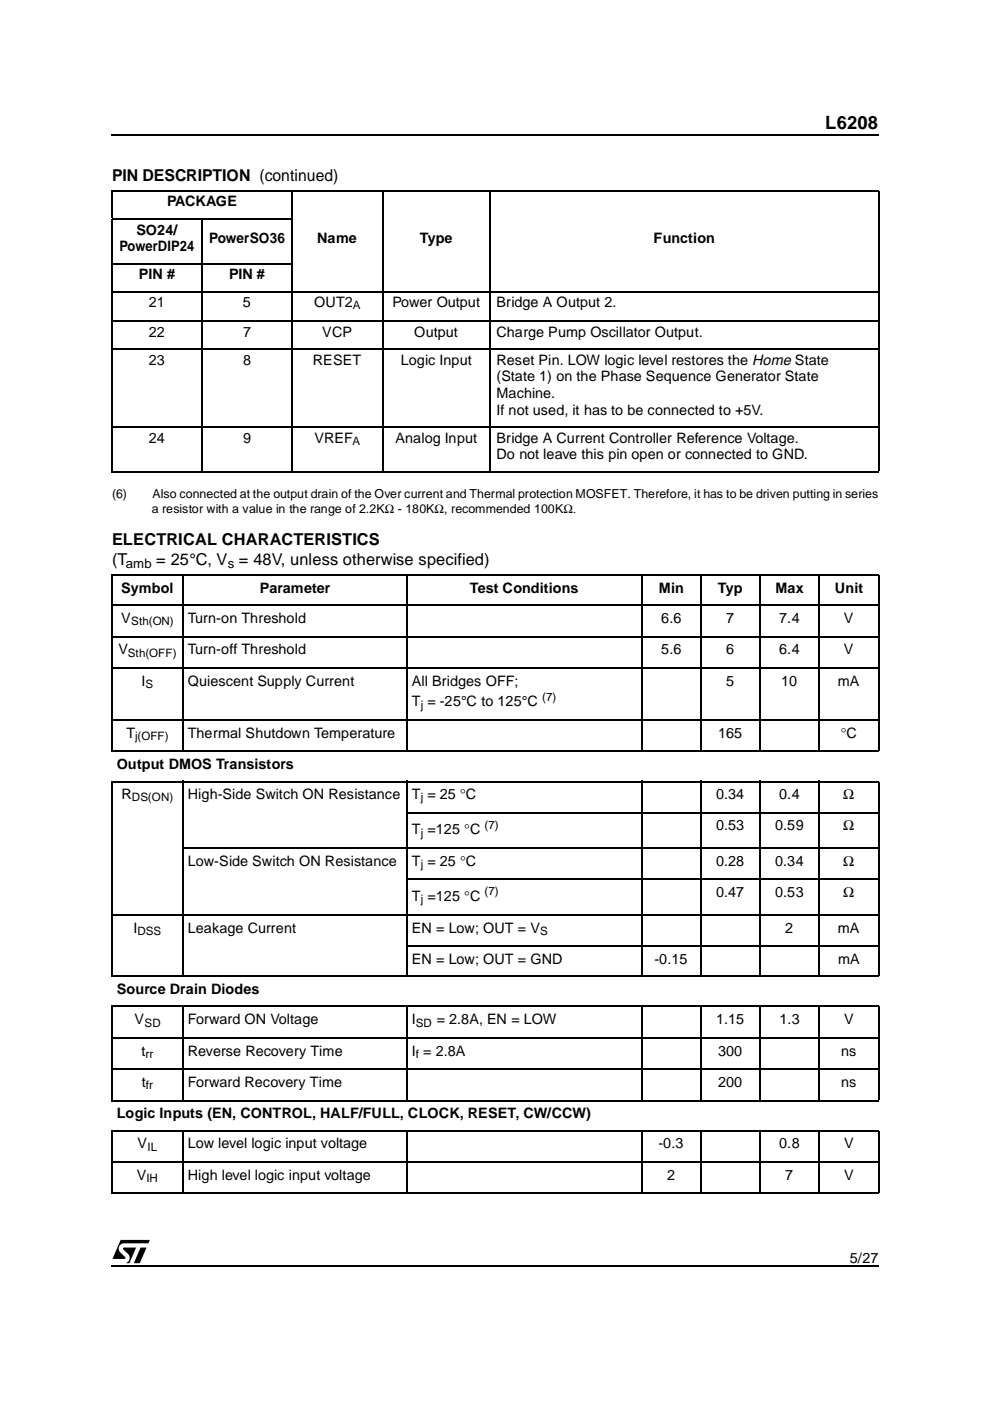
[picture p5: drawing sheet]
<svg xmlns="http://www.w3.org/2000/svg" width="210mm" height="297mm" viewBox="0 0 210 297" stroke-linecap="round" stroke-linejoin="round" font-family="sans-serif">
<defs><g id="words">
<text font-size="3.9" x="175" y="27.4">L6208</text>
<g font-size="3.5">
<text x="23.7" y="38.3">PIN DESCRIPTION (continued)</text>
<text x="23.7" y="115.5">ELECTRICAL CHARACTERISTICS</text>
<text x="23.7" y="119.9">(T</text>
<text x="33.1" y="119.9">= 25°C, V = 48V, unless otherwise specified)</text>
</g>
<g font-size="3">
<text x="35.4" y="43.7">PACKAGE</text>
<text x="25.4" y="53.2">PowerDIP24</text>
<text x="28.9" y="49.8">SO24/</text>
<text x="44.3" y="51.4">PowerSO36</text>
<text x="67.3" y="51.5">Name</text>
<text x="89" y="51.5">Type</text>
<text x="138.6" y="51.5">Function</text>
<text x="29.4" y="59.2">PIN #</text>
<text x="48.6" y="59.2">PIN #</text>
<text x="31.5" y="65.2">21</text>
<text x="51.5" y="65.2">5</text>
<text x="66.6" y="65.2">OUT2</text>
<text x="83.2" y="65.2">Power Output</text>
<text x="105.3" y="65.2">Bridge A Output 2.</text>
<text x="31.5" y="71.3">22</text>
<text x="51.5" y="71.3">7</text>
<text x="68.3" y="71.3">VCP</text>
<text x="87.8" y="71.3">Output</text>
<text x="105.3" y="71.3">Charge Pump Oscillator Output.</text>
<text x="31.5" y="77.4">23</text>
<text x="51.5" y="77.4">8</text>
<text x="66.3" y="77.4">RESET</text>
<text x="85" y="77.4">Logic Input</text>
<text x="105.3" y="77.4">Reset Pin. LOW logic level restores the Home State</text>
<text x="105.3" y="80.8">(State 1) on the Phase Sequence Generator State</text>
<text x="105.3" y="84.4">Machine.</text>
<text x="105.3" y="87.9">If not used, it has to be connected to +5V.</text>
<text x="31.5" y="93.9">24</text>
<text x="51.5" y="93.9">9</text>
<text x="66.7" y="93.9">VREF</text>
<text x="83.9" y="93.9">Analog Input</text>
<text x="105.3" y="93.9">Bridge A Current Controller Reference Voltage.</text>
<text x="105.3" y="97.3">Do not leave this pin open or connected to GND.</text>
<text x="25.7" y="125.7">Symbol</text>
<text x="55.1" y="125.7">Parameter</text>
<text x="99.6" y="125.7">Test Conditions</text>
<text x="139.7" y="125.7">Min</text>
<text x="152.2" y="125.7">Typ</text>
<text x="164.4" y="125.7">Max</text>
<text x="177" y="125.7">Unit</text>
<text x="25.7" y="132.1">V</text>
<text x="39.8" y="132.1">Turn-on Threshold</text>
<text x="140.2" y="132.1">6.6</text>
<text x="154" y="132.1">7</text>
<text x="165.2" y="132.1">7.4</text>
<text x="178.9" y="132.1">V</text>
<text x="25.1" y="138.7">V</text>
<text x="39.8" y="138.7">Turn-off Threshold</text>
<text x="140.2" y="138.7">5.6</text>
<text x="154" y="138.7">6</text>
<text x="165.2" y="138.7">6.4</text>
<text x="178.9" y="138.7">V</text>
<text x="30" y="145.4">I</text>
<text x="39.8" y="145.4">Quiescent Supply Current</text>
<text x="87.3" y="149.7">T = -25°C to 125°C</text>
<text x="87.3" y="145.4">All Bridges OFF;</text>
<text x="154" y="145.4">5</text>
<text x="165.6" y="145.4">10</text>
<text x="177.7" y="145.4">mA</text>
<text x="26.8" y="156.4">T</text>
<text x="39.8" y="156.4">Thermal Shutdown Temperature</text>
<text x="152.3" y="156.4">165</text>
<text x="178.3" y="156.4">°C</text>
<text x="24.8" y="163">Output DMOS Transistors</text>
<text x="25.8" y="169.5">R</text>
<text x="39.8" y="169.5">High-Side Switch ON Resistance</text>
<text x="87.3" y="169.5">T = 25 °C</text>
<text x="151.9" y="169.5">0.34</text>
<text x="165.2" y="169.5">0.4</text>
<text x="178.8" y="169.5">Ω</text>
<text x="87.3" y="176.9">T =125 °C</text>
<text x="151.8" y="176.1">0.53</text>
<text x="164.4" y="176.1">0.59</text>
<text x="178.8" y="176.1">Ω</text>
<text x="39.8" y="183.6">Low-Side Switch ON Resistance</text>
<text x="87.3" y="183.6">T = 25 °C</text>
<text x="151.9" y="183.6">0.28</text>
<text x="164.4" y="183.6">0.34</text>
<text x="178.8" y="183.6">Ω</text>
<text x="87.3" y="191.1">T =125 °C</text>
<text x="151.8" y="190.2">0.47</text>
<text x="164.4" y="190.2">0.53</text>
<text x="178.8" y="190.2">Ω</text>
<text x="28.3" y="197.8">I</text>
<text x="39.8" y="197.8">Leakage Current</text>
<text x="87.3" y="197.8">EN = Low; OUT = V</text>
<text x="166.5" y="197.8">2</text>
<text x="177.7" y="197.8">mA</text>
<text x="87.3" y="204.4">EN = Low; OUT = GND</text>
<text x="138.7" y="204.4">-0.15</text>
<text x="177.7" y="204.4">mA</text>
<text x="24.8" y="210.8">Source Drain Diodes</text>
<text x="28.5" y="217.1">V</text>
<text x="39.8" y="217.1">Forward ON Voltage</text>
<text x="87.3" y="217.1">I</text>
<text x="92.6" y="217.1">= 2.8A, EN = LOW</text>
<text x="151.9" y="217.1">1.15</text>
<text x="165.2" y="217.1">1.3</text>
<text x="179" y="217.1">V</text>
<text x="30" y="223.8">t</text>
<text x="39.8" y="223.8">Reverse Recovery Time</text>
<text x="87.3" y="223.8">I = 2.8A</text>
<text x="152.3" y="223.8">300</text>
<text x="178.4" y="223.8">ns</text>
<text x="30.1" y="230.4">t</text>
<text x="39.8" y="230.4">Forward Recovery Time</text>
<text x="152.3" y="230.4">200</text>
<text x="178.4" y="230.4">ns</text>
<text x="24.8" y="237.1">Logic Inputs (EN, CONTROL, HALF/FULL, CLOCK, RESET, CW/CCW)</text>
<text x="29.2" y="243.5">V</text>
<text x="39.8" y="243.5">Low level logic input voltage</text>
<text x="139.6" y="243.5">-0.3</text>
<text x="165.2" y="243.5">0.8</text>
<text x="179" y="243.5">V</text>
<text x="29" y="250.2">V</text>
<text x="39.8" y="250.2">High level logic input voltage</text>
<text x="141.4" y="250.2">2</text>
<text x="166.5" y="250.2">7</text>
<text x="178.9" y="250.2">V</text>
<text x="180.2" y="267.7">5/27</text>
</g>
<g font-size="2.8">
<text x="26.7" y="120.4">amb</text>
<text x="48.3" y="120.4">s</text>
</g>
<g font-size="2.6">
<text x="23.7" y="105.6">(6)</text>
<text x="32.3" y="105.6">Also connected at the output drain of the Over current and Thermal protection MOSFET. Therefore, it has to be driven putting in series</text>
<text x="32.2" y="108.7">a resistor with a value in the range of 2.2KΩ - 180KΩ, recommended 100KΩ.</text>
</g>
<g font-size="2.5">
<text x="74.8" y="65.6">A</text>
<text x="74.7" y="94.3">A</text>
<text x="27.8" y="132.6">Sth(ON)</text>
<text x="27.1" y="139.2">Sth(OFF)</text>
<text x="30.9" y="145.9">S</text>
<text x="114.9" y="148.6">(7)</text>
<text x="89.2" y="150.3">j</text>
<text x="28.7" y="156.9">j(OFF)</text>
<text x="28" y="169.9">DS(ON)</text>
<text x="89.2" y="169.9">j</text>
<text x="89.2" y="177.4">j</text>
<text x="102.7" y="175.7">(7)</text>
<text x="89.2" y="184">j</text>
<text x="89.2" y="191.5">j</text>
<text x="102.7" y="189.8">(7)</text>
<text x="29.2" y="198.2">DSS</text>
<text x="114.5" y="198.2">S</text>
<text x="30.6" y="217.7">SD</text>
<text x="88.2" y="217.7">SD</text>
<text x="30.9" y="224.3">rr</text>
<text x="88.2" y="224.3">f</text>
<text x="30.9" y="230.9">fr</text>
<text x="31.3" y="244">IL</text>
<text x="31" y="250.6">IH</text>
</g>
</g></defs>
<path d="M23.7 28.4v.3zM186.2 28.4l.1 .3zM23.7 268.4v.2zM186.2 268.4l.1 .2z" fill="#000"/>
<path d="M23.7 28.5h162.5M23.7 268.5h162.5" fill="none" stroke="#000" stroke-width=".25"/>
<path d="M23.7 262.9h8.2v5h-8.2z" fill="#fff"/>
<path d="M26.1 264.6l2.8-.1-1.5 3.3h-.7a1.17 1.17 0 0 0 .5-1.9l-1.1-1zM29.8 264.5h1.3l-1.5 3.3h-1.2zM25.6 262.9h6.2l-.3 .7h-5.2a1.12 1.12 0 0 0-1.1 .7 1.12 1.12 0 0 0 .3 1.3l1.1 1-.1 .3h-2.7z" fill="#000"/>
<g fill="none" stroke="#000" stroke-width=".25">
<path d="M23.7 40.4h38.1M23.7 46.4h38.3M23.7 55.9h38.3M23.8 40.5v5.7M23.8 46.5v15.2M42.8 46.2v53.8M62 40.3v59.7M62 40.4h124.3M81.1 40.3v59.7M104 40.3v59.7M186.3 40.5v21.2M23.7 61.8h162.6"/>
<path d="M23.7 68h162.6M23.7 74h162.6M23.8 61.9v38M186.3 61.9v38M23.7 90.5h162.6M23.7 100h162.6M23.7 121.9h162.6M23.7 128.4h162.6M23.7 135h162.6M23.8 122v37.1M38.9 121.8v37.5M86.4 121.8v37.5"/>
<path d="M136.1 121.8v37.5M148.6 121.8v37.5M161.1 121.8v37.5M173.7 121.8v37.5M186.3 122v37.1M23.7 141.7h162.6M23.7 152.7h162.6M23.7 159.3h162.6M23.7 165.7h162.6M23.8 165.7v41.1M38.6 179.8h147.7M38.9 165.5v41.6"/>
<path d="M86.1 172.3h100.2M86.4 165.5v41.6M136.1 165.5v41.6M148.6 165.5v41.6M161.1 165.5v41.6M173.7 165.5v41.6M186.3 165.7v41.1M23.7 193.9h162.6M86.1 186.5h100.2M23.7 206.9h162.6M23.7 213.4h162.6M23.8 213.4v19.7"/>
<path d="M38.9 213.2v20.2M86.1 200.6h100.2M86.4 213.2v20.2M136.1 213.2v20.2M148.6 213.2v20.2M161.1 213.2v20.2M173.7 213.2v20.2M186.3 213.4v19.7M23.7 220.1h162.6M23.7 226.7h162.6M23.7 233.4h162.6M23.7 239.7h162.6"/>
<path d="M23.8 239.7v13.2M38.9 239.6v13.5M86.4 239.6v13.5M136.1 239.6v13.5M148.6 239.6v13.5M161.1 239.6v13.5M173.7 239.6v13.5M186.3 239.7v13.2M23.7 246.4h162.6M23.7 253h162.6"/>
</g>
<use href="#words"/>
</svg>
